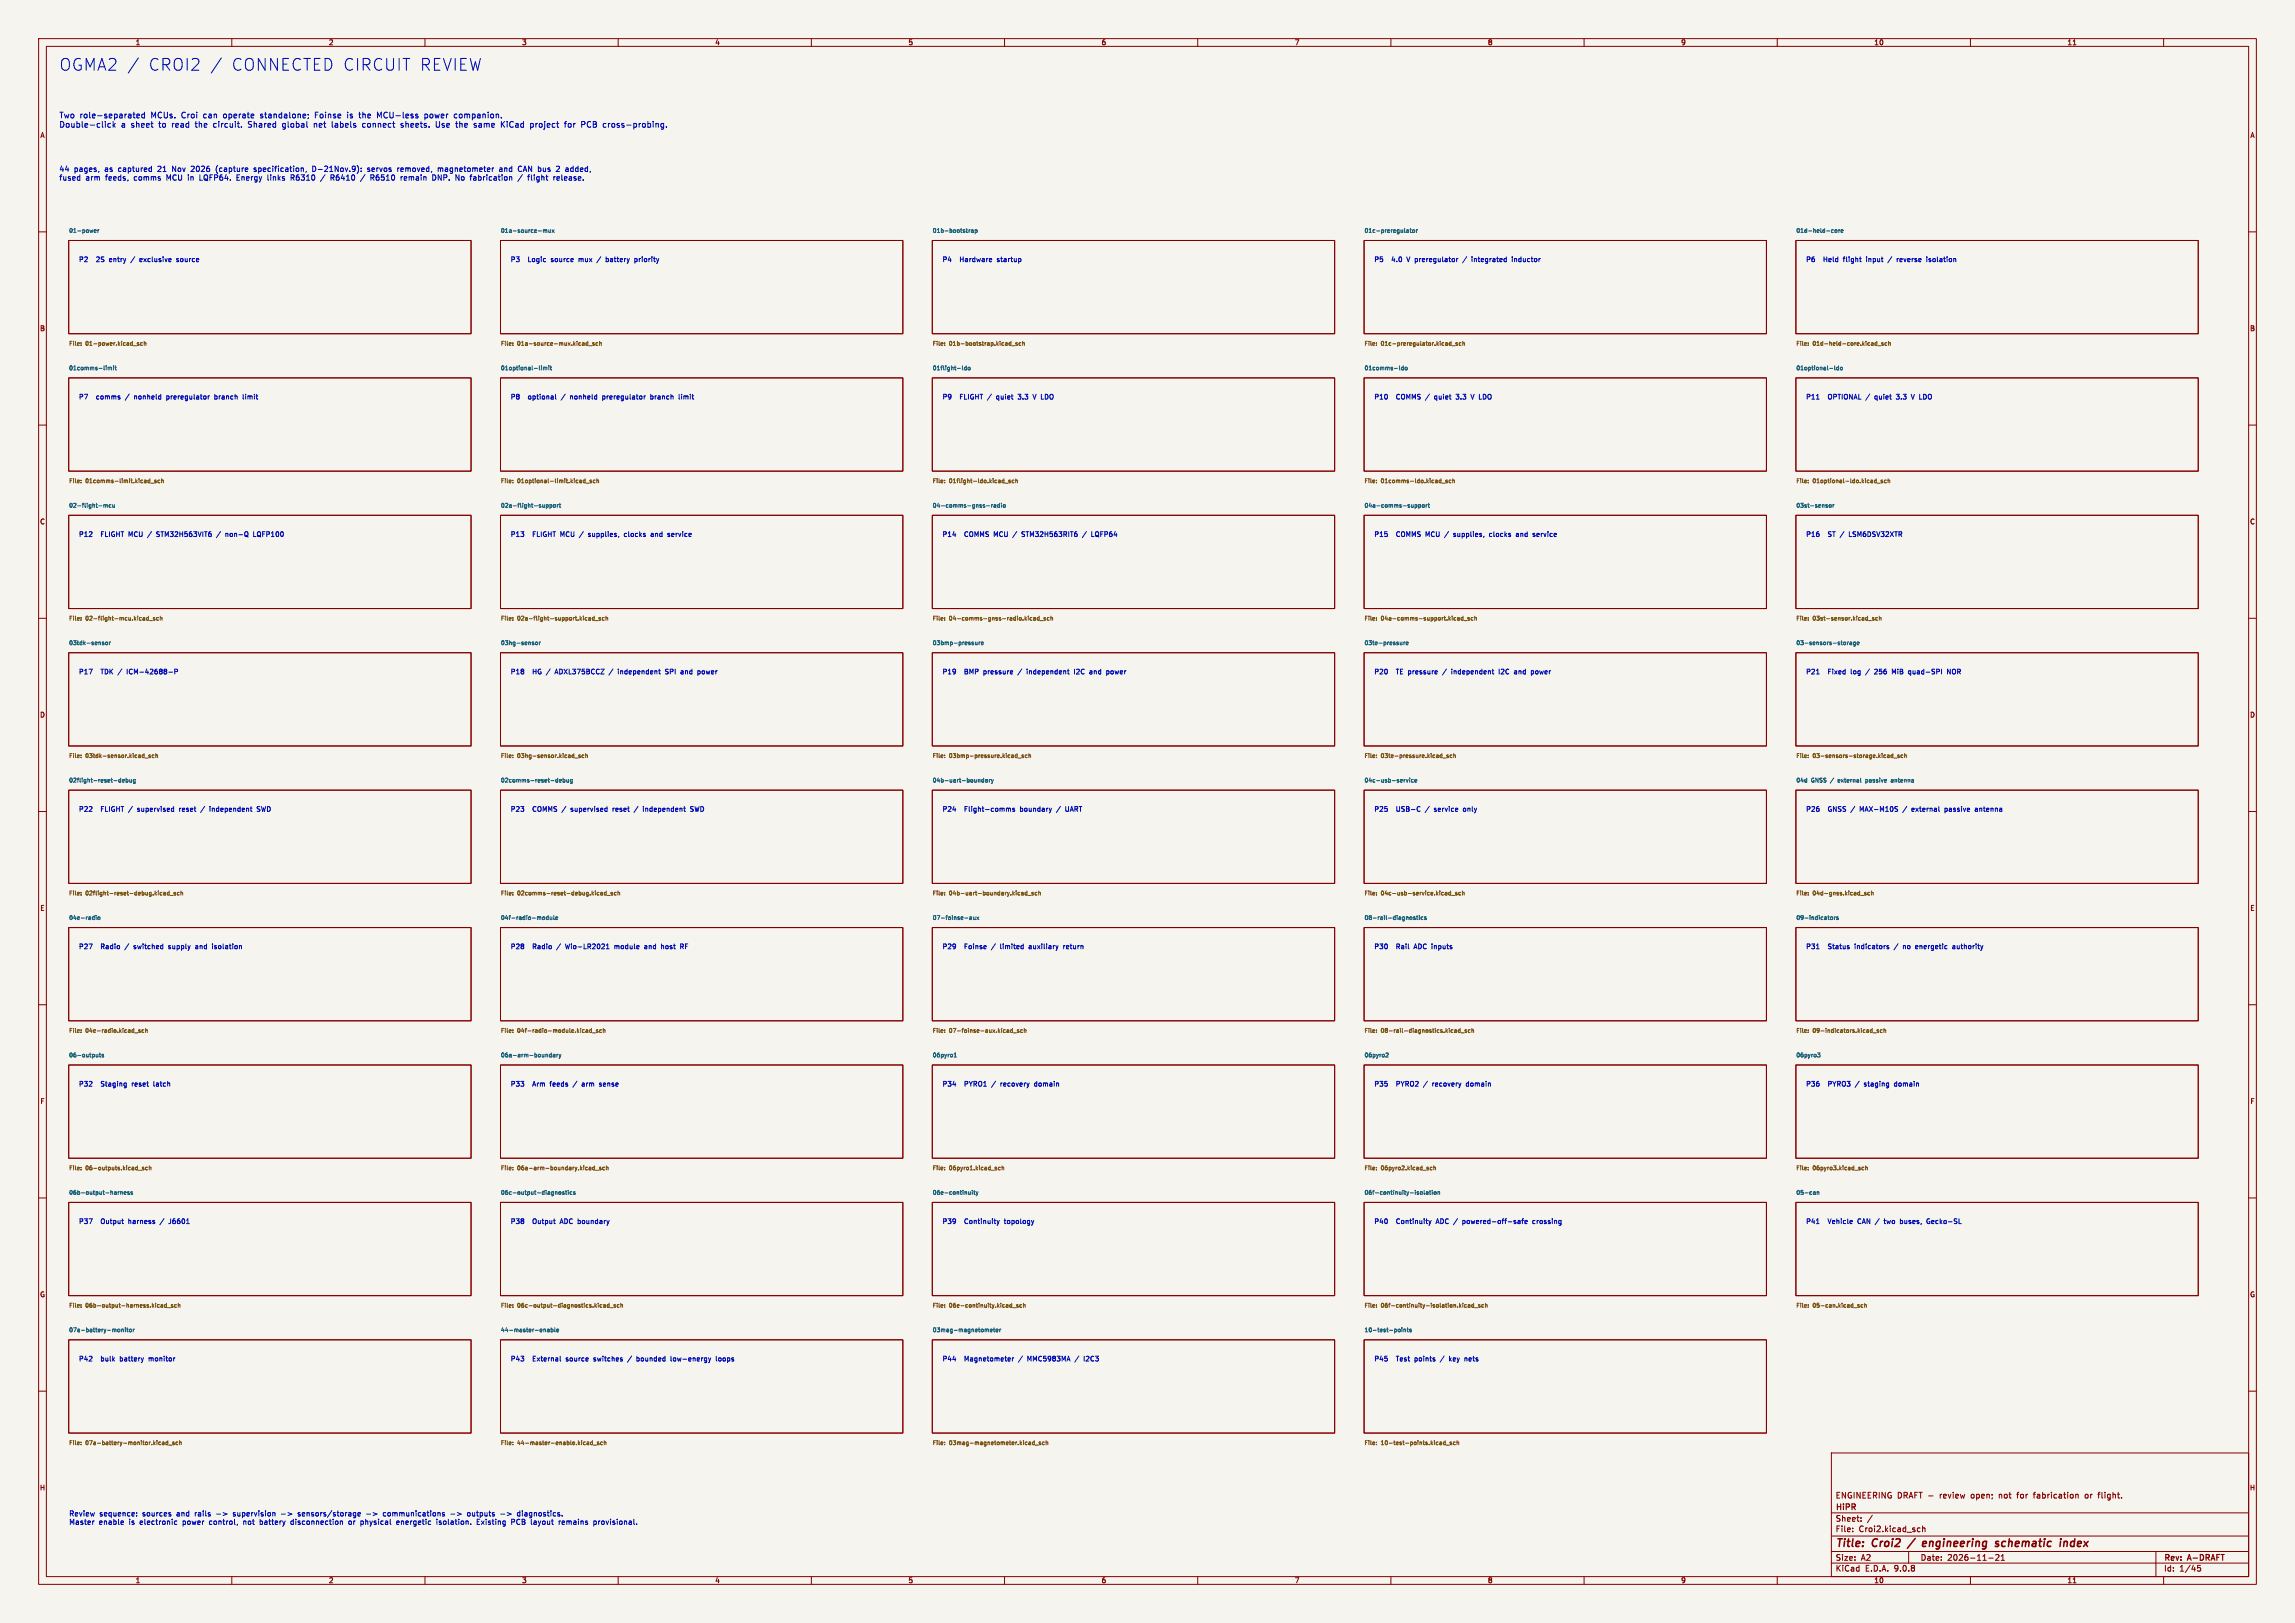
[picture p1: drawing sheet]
<svg xmlns="http://www.w3.org/2000/svg" width="594mm" height="420mm" viewBox="0 0 594 420" stroke-linecap="round" stroke-linejoin="round" font-family="sans-serif">
<defs><g id="words">
<g font-size="4.2" fill="#0000c2">
<text x="15.2" y="18.5">OGMA2 /</text>
<text x="38" y="18.5">CROI2 /</text>
<text x="59.2" y="18.5">CONNECTED CIRCUIT REVIEW</text>
</g>
<g font-size="2.8" fill="#840000">
<text x="475" y="400.9">Title:</text>
<text x="484.7" y="400.9">Croi2</text>
<text x="499.3" y="400.9">engineering</text>
<text x="519" y="400.9">schematic</text>
<text x="536.4" y="400.9">index</text>
</g>
<g font-size="2.1" fill="#0000c2">
<text x="15.2" y="30.9">Two role-separated</text>
<text x="15.2" y="33.3">Double-click</text>
<text x="31.3" y="33.3">a</text>
<text x="34" y="33.3">sheet</text>
<text x="39.1" y="30.9">MCUs.</text>
<text x="41.3" y="33.3">to</text>
<text x="44.8" y="33.3">read</text>
<text x="47.1" y="30.9">Croi</text>
<text x="51" y="33.3">the</text>
<text x="52.9" y="30.9">can</text>
<text x="55.8" y="33.3">circuit.</text>
<text x="58.2" y="30.9">operate</text>
<text x="65" y="33.3">Shared</text>
<text x="68" y="30.9">standalone;</text>
<text x="74" y="33.3">global</text>
<text x="82.3" y="30.9">Foinse</text>
<text x="82.3" y="33.3">net</text>
<text x="87.1" y="33.3">labels</text>
<text x="90.8" y="30.9">is</text>
<text x="94" y="30.9">the</text>
<text x="95.2" y="33.3">connect</text>
<text x="98.8" y="30.9">MCU-less</text>
<text x="105.3" y="33.3">sheets.</text>
<text x="111.3" y="30.9">power</text>
<text x="114.5" y="33.3">Use</text>
<text x="119.1" y="30.9">companion.</text>
<text x="119.9" y="33.3">the</text>
<text x="124.7" y="33.3">same</text>
<text x="131.8" y="33.3">KiCad</text>
<text x="139.6" y="33.3">project</text>
<text x="148.6" y="33.3">for</text>
<text x="153.1" y="33.3">PCB</text>
<text x="158.9" y="33.3">cross-probing.</text>
</g>
<g font-size="2.1" fill="#840000">
<text x="475" y="388">ENGINEERING DRAFT -</text>
<text x="502.2" y="388">review</text>
<text x="510.4" y="388">open;</text>
<text x="517.8" y="388">not</text>
<text x="522.7" y="388">for</text>
<text x="527.1" y="388">fabrication</text>
<text x="540.5" y="388">or</text>
<text x="544.1" y="388">flight.</text>
<text x="475" y="394">Sheet:</text>
<text x="475" y="391.2">HiPR</text>
<text x="475" y="396.7">File:</text>
<text x="481.1" y="396.7">Croi2.kicad_sch</text>
<text x="475" y="406.9">KiCad</text>
<text x="475" y="404.1">Size:</text>
<text x="481.7" y="404.1">A2</text>
<text x="482.7" y="406.9">E.D.A.</text>
<text x="490.3" y="406.9">9.0.8</text>
<text x="497" y="404.1">Date:</text>
<text x="504" y="404.1">2026-11-21</text>
<text x="560" y="404.3">Rev:</text>
<text x="560" y="406.9">Id:</text>
<text x="564.1" y="406.9">1/45</text>
<text x="566.4" y="404.3">A-DRAFT</text>
</g>
<g font-size="1.9" fill="#0000c2">
<text x="15.2" y="44.8">44</text>
<text x="15.2" y="47">fused</text>
<text x="19.2" y="44.8">pages,</text>
<text x="22.2" y="47">arm</text>
<text x="27.2" y="44.8">as</text>
<text x="27.4" y="47">feeds,</text>
<text x="30.8" y="44.8">captured</text>
<text x="34.9" y="47">comms</text>
<text x="41.2" y="44.8">21</text>
<text x="43.5" y="47">MCU in</text>
<text x="45.1" y="44.8">Nov</text>
<text x="50.2" y="44.8">2026</text>
<text x="52.4" y="47">LQFP64.</text>
<text x="56.7" y="44.8">(capture</text>
<text x="62.1" y="47">Energy</text>
<text x="66.8" y="44.8">specification,</text>
<text x="70.3" y="47">links</text>
<text x="76.5" y="47">R6310</text>
<text x="82.1" y="44.8">D-21Nov.9):</text>
<text x="87.2" y="47">R6410</text>
<text x="95.2" y="47">/</text>
<text x="96.5" y="44.8">servos</text>
<text x="97.9" y="47">R6510</text>
<text x="104.5" y="44.8">removed,</text>
<text x="105.9" y="47">remain</text>
<text x="114.2" y="47">DNP.</text>
<text x="115.1" y="44.8">magnetometer</text>
<text x="120.4" y="47">No</text>
<text x="124.4" y="47">fabrication</text>
<text x="131.2" y="44.8">and</text>
<text x="136.3" y="44.8">CAN bus</text>
<text x="137" y="47">/</text>
<text x="139.7" y="47">flight</text>
<text x="146.5" y="47">release.</text>
<text x="146.5" y="44.8">2</text>
<text x="149.1" y="44.8">added,</text>
<text x="17.8" y="392.7">Review</text>
<text x="17.8" y="394.9">Master</text>
<text x="25.6" y="394.9">enable</text>
<text x="25.7" y="392.7">sequence:</text>
<text x="33.5" y="394.9">is</text>
<text x="36.5" y="394.9">electronic</text>
<text x="37" y="392.7">sources</text>
<text x="46" y="392.7">and</text>
<text x="47.7" y="394.9">power</text>
<text x="50.9" y="392.7">rails</text>
<text x="54.8" y="394.9">control,</text>
<text x="56.6" y="392.7">-&gt;</text>
<text x="61.1" y="392.7">supervision</text>
<text x="63.8" y="394.9">not</text>
<text x="68.2" y="394.9">battery</text>
<text x="73.7" y="392.7">-&gt;</text>
<text x="76.4" y="394.9">disconnection</text>
<text x="78.3" y="392.7">sensors/storage</text>
<text x="91.6" y="394.9">or</text>
<text x="94.9" y="394.9">physical</text>
<text x="96.2" y="392.7">-&gt;</text>
<text x="100.7" y="392.7">communications</text>
<text x="104.4" y="394.9">energetic</text>
<text x="114.9" y="394.9">isolation.</text>
<text x="118.3" y="392.7">-&gt;</text>
<text x="122.9" y="392.7">outputs</text>
<text x="125.5" y="394.9">Existing</text>
<text x="131.6" y="392.7">-&gt;</text>
<text x="134.6" y="394.9">PCB</text>
<text x="136.2" y="392.7">diagnostics.</text>
<text x="139.9" y="394.9">layout</text>
<text x="147.3" y="394.9">remains</text>
<text x="156.5" y="394.9">provisional.</text>
</g>
<g font-size="1.8" fill="#840000">
<text x="35" y="11.9">1</text>
<text x="85" y="11.9">2</text>
<text x="135" y="11.9">3</text>
<text x="185" y="11.9">4</text>
<text x="235" y="11.9">5</text>
<text x="285" y="11.9">6</text>
<text x="335" y="11.9">7</text>
<text x="385" y="11.9">8</text>
<text x="435" y="11.9">9</text>
<text x="485" y="11.9">10</text>
<text x="535" y="11.9">11</text>
<text x="10.3" y="35.9">A</text>
<text x="582.3" y="35.9">A</text>
<text x="10.3" y="85.9">B</text>
<text x="582.3" y="85.9">B</text>
<text x="10.3" y="135.9">C</text>
<text x="582.3" y="135.9">C</text>
<text x="10.3" y="185.9">D</text>
<text x="582.3" y="185.9">D</text>
<text x="10.3" y="235.9">E</text>
<text x="582.3" y="235.9">E</text>
<text x="10.3" y="285.9">F</text>
<text x="582.3" y="285.9">F</text>
<text x="10.3" y="335.9">G</text>
<text x="582.3" y="335.9">G</text>
<text x="10.2" y="385.9">H</text>
<text x="582.2" y="385.9">H</text>
<text x="35" y="409.9">1</text>
<text x="85" y="409.9">2</text>
<text x="135" y="409.9">3</text>
<text x="185" y="409.9">4</text>
<text x="235" y="409.9">5</text>
<text x="285" y="409.9">6</text>
<text x="335" y="409.9">7</text>
<text x="385" y="409.9">8</text>
<text x="435" y="409.9">9</text>
<text x="485" y="409.9">10</text>
<text x="535" y="409.9">11</text>
</g>
<g font-size="1.7" fill="#0000c2">
<text x="20.3" y="68.1">P2</text>
<text x="25.1" y="68.1">2S</text>
<text x="28.6" y="68.1">entry</text>
<text x="34.4" y="68.1">/</text>
<text x="36.9" y="68.1">exclusive</text>
<text x="46.6" y="68.1">source</text>
<text x="132.1" y="68.1">P3</text>
<text x="136.8" y="68.1">Logic</text>
<text x="142.9" y="68.1">source</text>
<text x="150.3" y="68.1">mux</text>
<text x="157.7" y="68.1">battery</text>
<text x="165.4" y="68.1">priority</text>
<text x="243.8" y="68.1">P4</text>
<text x="248.6" y="68.1">Hardware</text>
<text x="258.4" y="68.1">startup</text>
<text x="355.6" y="68.1">P5</text>
<text x="360.4" y="68.1">4.0</text>
<text x="364.5" y="68.1">V preregulator</text>
<text x="381.8" y="68.1">integrated</text>
<text x="392.5" y="68.1">inductor</text>
<text x="467.4" y="68.1">P6</text>
<text x="472.1" y="68.1">Held</text>
<text x="477.4" y="68.1">flight</text>
<text x="483.5" y="68.1">input</text>
<text x="491.9" y="68.1">reverse</text>
<text x="499.8" y="68.1">isolation</text>
<text x="20.3" y="103.7">P7</text>
<text x="25.1" y="103.7">comms</text>
<text x="32.8" y="103.7">/</text>
<text x="35.3" y="103.7">nonheld</text>
<text x="43.8" y="103.7">preregulator</text>
<text x="56.4" y="103.7">branch</text>
<text x="64" y="103.7">limit</text>
<text x="132.1" y="103.7">P8</text>
<text x="136.8" y="103.7">optional</text>
<text x="145.6" y="103.7">/</text>
<text x="148.1" y="103.7">nonheld</text>
<text x="156.6" y="103.7">preregulator</text>
<text x="169.3" y="103.7">branch</text>
<text x="176.8" y="103.7">limit</text>
<text x="243.8" y="103.7">P9</text>
<text x="248.6" y="103.7">FLIGHT /</text>
<text x="258.4" y="103.7">quiet</text>
<text x="264.2" y="103.7">3.3</text>
<text x="268.4" y="103.7">V LDO</text>
<text x="355.6" y="103.7">P10</text>
<text x="361.6" y="103.7">COMMS /</text>
<text x="371.8" y="103.7">quiet</text>
<text x="377.6" y="103.7">3.3</text>
<text x="381.7" y="103.7">V LDO</text>
<text x="467.4" y="103.7">P11</text>
<text x="473.3" y="103.7">OPTIONAL /</text>
<text x="485.7" y="103.7">quiet</text>
<text x="491.6" y="103.7">3.3</text>
<text x="495.7" y="103.7">V LDO</text>
<text x="20.3" y="139.3">P12</text>
<text x="26.3" y="139.3">FLIGHT MCU /</text>
<text x="41.2" y="139.3">STM32H563VIT6</text>
<text x="59.5" y="139.3">non-Q</text>
<text x="66.9" y="139.3">LQFP100</text>
<text x="132.1" y="139.3">P13</text>
<text x="138" y="139.3">FLIGHT MCU /</text>
<text x="153" y="139.3">supplies,</text>
<text x="162.5" y="139.3">clocks</text>
<text x="169.6" y="139.3">and</text>
<text x="174.2" y="139.3">service</text>
<text x="243.8" y="139.3">P14</text>
<text x="249.8" y="139.3">COMMS MCU /</text>
<text x="265.2" y="139.3">STM32H563RIT6</text>
<text x="283.6" y="139.3">LQFP64</text>
<text x="355.6" y="139.3">P15</text>
<text x="361.6" y="139.3">COMMS MCU /</text>
<text x="376.9" y="139.3">supplies,</text>
<text x="386.4" y="139.3">clocks</text>
<text x="393.5" y="139.3">and</text>
<text x="398.1" y="139.3">service</text>
<text x="467.4" y="139.3">P16</text>
<text x="473.3" y="139.3">ST /</text>
<text x="479.1" y="139.3">LSM6DSV32XTR</text>
<text x="20.3" y="174.8">P17</text>
<text x="26.3" y="174.8">TDK /</text>
<text x="33.4" y="174.8">ICM-42688-P</text>
<text x="132.1" y="174.8">P18</text>
<text x="138" y="174.8">HG /</text>
<text x="144.2" y="174.8">ADXL375BCCZ</text>
<text x="160.9" y="174.8">independent</text>
<text x="173.4" y="174.8">SPI</text>
<text x="177.5" y="174.8">and</text>
<text x="182.1" y="174.8">power</text>
<text x="243.8" y="174.8">P19</text>
<text x="249.8" y="174.8">BMP</text>
<text x="254.9" y="174.8">pressure</text>
<text x="264" y="174.8">/</text>
<text x="266.5" y="174.8">independent</text>
<text x="279" y="174.8">I2C</text>
<text x="283.1" y="174.8">and</text>
<text x="287.7" y="174.8">power</text>
<text x="355.6" y="174.8">P20</text>
<text x="361.6" y="174.8">TE pressure</text>
<text x="373.9" y="174.8">/</text>
<text x="376.4" y="174.8">independent</text>
<text x="388.9" y="174.8">I2C</text>
<text x="393.1" y="174.8">and</text>
<text x="397.6" y="174.8">power</text>
<text x="467.4" y="174.8">P21</text>
<text x="473.3" y="174.8">Fixed</text>
<text x="479.4" y="174.8">log</text>
<text x="483.4" y="174.8">/</text>
<text x="485.9" y="174.8">256</text>
<text x="490.6" y="174.8">MiB</text>
<text x="495.1" y="174.8">quad-SPI</text>
<text x="505.3" y="174.8">NOR</text>
<text x="20.3" y="210.4">P22</text>
<text x="26.3" y="210.4">FLIGHT /</text>
<text x="36.1" y="210.4">supervised</text>
<text x="47.1" y="210.4">reset</text>
<text x="55.4" y="210.4">independent</text>
<text x="67.9" y="210.4">SWD</text>
<text x="132.1" y="210.4">P23</text>
<text x="138" y="210.4">COMMS /</text>
<text x="148.3" y="210.4">supervised</text>
<text x="159.3" y="210.4">reset</text>
<text x="167.6" y="210.4">independent</text>
<text x="180" y="210.4">SWD</text>
<text x="243.8" y="210.4">P24</text>
<text x="249.8" y="210.4">Flight-comms</text>
<text x="264.3" y="210.4">boundary</text>
<text x="274" y="210.4">/</text>
<text x="276.5" y="210.4">UART</text>
<text x="355.6" y="210.4">P25</text>
<text x="361.6" y="210.4">USB-C</text>
<text x="369.3" y="210.4">/</text>
<text x="371.7" y="210.4">service</text>
<text x="379.4" y="210.4">only</text>
<text x="467.4" y="210.4">P26</text>
<text x="473.3" y="210.4">GNSS /</text>
<text x="481.9" y="210.4">MAX-M10S</text>
<text x="495.7" y="210.4">external</text>
<text x="504.5" y="210.4">passive</text>
<text x="512.5" y="210.4">antenna</text>
<text x="20.3" y="245.9">P27</text>
<text x="26.3" y="245.9">Radio</text>
<text x="32.7" y="245.9">/</text>
<text x="35.1" y="245.9">switched</text>
<text x="44.3" y="245.9">supply</text>
<text x="51.5" y="245.9">and</text>
<text x="56.1" y="245.9">isolation</text>
<text x="132.1" y="245.9">P28</text>
<text x="138" y="245.9">Radio</text>
<text x="144.4" y="245.9">/</text>
<text x="146.9" y="245.9">Wio-LR2021</text>
<text x="159.8" y="245.9">module</text>
<text x="167.7" y="245.9">and</text>
<text x="172.3" y="245.9">host</text>
<text x="177.4" y="245.9">RF</text>
<text x="243.8" y="245.9">P29</text>
<text x="249.8" y="245.9">Foinse</text>
<text x="257" y="245.9">/</text>
<text x="259.4" y="245.9">limited</text>
<text x="267" y="245.9">auxiliary</text>
<text x="276.2" y="245.9">return</text>
<text x="355.6" y="245.9">P30</text>
<text x="361.6" y="245.9">Rail</text>
<text x="366.3" y="245.9">ADC inputs</text>
<text x="467.4" y="245.9">P31</text>
<text x="473.3" y="245.9">Status</text>
<text x="480.4" y="245.9">indicators</text>
<text x="490.8" y="245.9">/</text>
<text x="493.3" y="245.9">no</text>
<text x="496.7" y="245.9">energetic</text>
<text x="506.5" y="245.9">authority</text>
<text x="20.3" y="281.5">P32</text>
<text x="26.3" y="281.5">Staging</text>
<text x="34.5" y="281.5">reset</text>
<text x="40.3" y="281.5">latch</text>
<text x="132.1" y="281.5">P33</text>
<text x="138" y="281.5">Arm</text>
<text x="142.7" y="281.5">feeds</text>
<text x="148.9" y="281.5">/</text>
<text x="151.3" y="281.5">arm</text>
<text x="156.1" y="281.5">sense</text>
<text x="243.8" y="281.5">P34</text>
<text x="249.8" y="281.5">PYRO1</text>
<text x="257" y="281.5">/</text>
<text x="259.5" y="281.5">recovery</text>
<text x="268.4" y="281.5">domain</text>
<text x="355.6" y="281.5">P35</text>
<text x="361.6" y="281.5">PYRO2</text>
<text x="368.8" y="281.5">/</text>
<text x="371.3" y="281.5">recovery</text>
<text x="380.2" y="281.5">domain</text>
<text x="467.4" y="281.5">P36</text>
<text x="473.3" y="281.5">PYRO3</text>
<text x="480.5" y="281.5">/</text>
<text x="483" y="281.5">staging</text>
<text x="491" y="281.5">domain</text>
<text x="20.3" y="317.1">P37</text>
<text x="26.3" y="317.1">Output</text>
<text x="33.6" y="317.1">harness</text>
<text x="42" y="317.1">/</text>
<text x="44.5" y="317.1">J6601</text>
<text x="132.1" y="317.1">P38</text>
<text x="138" y="317.1">Output</text>
<text x="145.3" y="317.1">ADC boundary</text>
<text x="243.8" y="317.1">P39</text>
<text x="249.8" y="317.1">Continuity</text>
<text x="260.3" y="317.1">topology</text>
<text x="355.6" y="317.1">P40</text>
<text x="361.6" y="317.1">Continuity</text>
<text x="372.1" y="317.1">ADC /</text>
<text x="379.3" y="317.1">powered-off-safe</text>
<text x="397.6" y="317.1">crossing</text>
<text x="467.4" y="317.1">P41</text>
<text x="473.3" y="317.1">Vehicle</text>
<text x="481.1" y="317.1">CAN /</text>
<text x="488.4" y="317.1">two</text>
<text x="492.7" y="317.1">buses,</text>
<text x="499.8" y="317.1">Gecko-SL</text>
<text x="20.3" y="352.6">P42</text>
<text x="26.3" y="352.6">bulk</text>
<text x="31.4" y="352.6">battery</text>
<text x="39" y="352.6">monitor</text>
<text x="132.1" y="352.6">P43</text>
<text x="138" y="352.6">External</text>
<text x="146.8" y="352.6">source</text>
<text x="154.2" y="352.6">switches</text>
<text x="165.7" y="352.6">bounded</text>
<text x="174.7" y="352.6">low-energy</text>
<text x="186.7" y="352.6">loops</text>
<text x="243.8" y="352.6">P44</text>
<text x="249.8" y="352.6">Magnetometer</text>
<text x="264" y="352.6">/</text>
<text x="266.5" y="352.6">MMC5983MA</text>
<text x="281.5" y="352.6">I2C3</text>
<text x="355.6" y="352.6">P45</text>
<text x="361.6" y="352.6">Test</text>
<text x="366.5" y="352.6">points</text>
<text x="373.3" y="352.6">/</text>
<text x="375.8" y="352.6">key</text>
<text x="380" y="352.6">nets</text>
</g>
<g font-size="1.5" fill="#006464">
<text x="17.8" y="60.4">01-power</text>
<text x="129.5" y="60.4">01a-source-mux</text>
<text x="241.3" y="60.4">01b-bootstrap</text>
<text x="353.1" y="60.4">01c-preregulator</text>
<text x="464.8" y="60.4">01d-held-core</text>
<text x="17.8" y="96">01comms-limit</text>
<text x="129.5" y="96">01optional-limit</text>
<text x="241.3" y="96">01flight-ldo</text>
<text x="353.1" y="96">01comms-ldo</text>
<text x="464.8" y="96">01optional-ldo</text>
<text x="17.8" y="131.6">02-flight-mcu</text>
<text x="129.5" y="131.6">02a-flight-support</text>
<text x="241.3" y="131.6">04-comms-gnss-radio</text>
<text x="353.1" y="131.6">04a-comms-support</text>
<text x="464.8" y="131.6">03st-sensor</text>
<text x="17.8" y="167.1">03tdk-sensor</text>
<text x="129.5" y="167.1">03hg-sensor</text>
<text x="241.3" y="167.1">03bmp-pressure</text>
<text x="353.1" y="167.1">03te-pressure</text>
<text x="464.8" y="167.1">03-sensors-storage</text>
<text x="17.8" y="202.7">02flight-reset-debug</text>
<text x="129.5" y="202.7">02comms-reset-debug</text>
<text x="241.3" y="202.7">04b-uart-boundary</text>
<text x="353.1" y="202.7">04c-usb-service</text>
<text x="464.8" y="202.7">04d</text>
<text x="468.8" y="202.7">GNSS</text>
<text x="474" y="202.7">/</text>
<text x="476.2" y="202.7">external</text>
<text x="483.6" y="202.7">passive</text>
<text x="490.4" y="202.7">antenna</text>
<text x="17.8" y="238.2">04e-radio</text>
<text x="129.5" y="238.2">04f-radio-module</text>
<text x="241.3" y="238.2">07-foinse-aux</text>
<text x="353.1" y="238.2">08-rail-diagnostics</text>
<text x="464.8" y="238.2">09-indicators</text>
<text x="17.8" y="273.8">06-outputs</text>
<text x="129.5" y="273.8">06a-arm-boundary</text>
<text x="241.3" y="273.8">06pyro1</text>
<text x="353.1" y="273.8">06pyro2</text>
<text x="464.8" y="273.8">06pyro3</text>
<text x="17.8" y="309.4">06b-output-harness</text>
<text x="129.5" y="309.4">06c-output-diagnostics</text>
<text x="241.3" y="309.4">06e-continuity</text>
<text x="353.1" y="309.4">06f-continuity-isolation</text>
<text x="464.8" y="309.4">05-can</text>
<text x="17.8" y="344.9">07a-battery-monitor</text>
<text x="129.5" y="344.9">44-master-enable</text>
<text x="241.3" y="344.9">03mag-magnetometer</text>
<text x="353.1" y="344.9">10-test-points</text>
</g>
<g font-size="1.5" fill="#725600">
<text x="17.8" y="89.7">File:</text>
<text x="22.2" y="89.7">01-power.kicad_sch</text>
<text x="129.5" y="89.7">File:</text>
<text x="133.9" y="89.7">01a-source-mux.kicad_sch</text>
<text x="241.3" y="89.7">File:</text>
<text x="245.7" y="89.7">01b-bootstrap.kicad_sch</text>
<text x="353.1" y="89.7">File:</text>
<text x="357.5" y="89.7">01c-preregulator.kicad_sch</text>
<text x="464.8" y="89.7">File:</text>
<text x="469.2" y="89.7">01d-held-core.kicad_sch</text>
<text x="17.8" y="125.2">File:</text>
<text x="22.2" y="125.2">01comms-limit.kicad_sch</text>
<text x="129.5" y="125.2">File:</text>
<text x="133.9" y="125.2">01optional-limit.kicad_sch</text>
<text x="241.3" y="125.2">File:</text>
<text x="245.7" y="125.2">01flight-ldo.kicad_sch</text>
<text x="353.1" y="125.2">File:</text>
<text x="357.5" y="125.2">01comms-ldo.kicad_sch</text>
<text x="464.8" y="125.2">File:</text>
<text x="469.2" y="125.2">01optional-ldo.kicad_sch</text>
<text x="17.8" y="160.8">File:</text>
<text x="22.2" y="160.8">02-flight-mcu.kicad_sch</text>
<text x="129.5" y="160.8">File:</text>
<text x="133.9" y="160.8">02a-flight-support.kicad_sch</text>
<text x="241.3" y="160.8">File:</text>
<text x="245.7" y="160.8">04-comms-gnss-radio.kicad_sch</text>
<text x="353.1" y="160.8">File:</text>
<text x="357.5" y="160.8">04a-comms-support.kicad_sch</text>
<text x="464.8" y="160.8">File:</text>
<text x="469.2" y="160.8">03st-sensor.kicad_sch</text>
<text x="17.8" y="196.3">File:</text>
<text x="22.2" y="196.3">03tdk-sensor.kicad_sch</text>
<text x="129.5" y="196.3">File:</text>
<text x="133.9" y="196.3">03hg-sensor.kicad_sch</text>
<text x="241.3" y="196.3">File:</text>
<text x="245.7" y="196.3">03bmp-pressure.kicad_sch</text>
<text x="353.1" y="196.3">File:</text>
<text x="357.5" y="196.3">03te-pressure.kicad_sch</text>
<text x="464.8" y="196.3">File:</text>
<text x="469.2" y="196.3">03-sensors-storage.kicad_sch</text>
<text x="17.8" y="231.9">File:</text>
<text x="22.2" y="231.9">02flight-reset-debug.kicad_sch</text>
<text x="129.5" y="231.9">File:</text>
<text x="133.9" y="231.9">02comms-reset-debug.kicad_sch</text>
<text x="241.3" y="231.9">File:</text>
<text x="245.7" y="231.9">04b-uart-boundary.kicad_sch</text>
<text x="353.1" y="231.9">File:</text>
<text x="357.5" y="231.9">04c-usb-service.kicad_sch</text>
<text x="464.8" y="231.9">File:</text>
<text x="469.2" y="231.9">04d-gnss.kicad_sch</text>
<text x="17.8" y="267.5">File:</text>
<text x="22.2" y="267.5">04e-radio.kicad_sch</text>
<text x="129.5" y="267.5">File:</text>
<text x="133.9" y="267.5">04f-radio-module.kicad_sch</text>
<text x="241.3" y="267.5">File:</text>
<text x="245.7" y="267.5">07-foinse-aux.kicad_sch</text>
<text x="353.1" y="267.5">File:</text>
<text x="357.5" y="267.5">08-rail-diagnostics.kicad_sch</text>
<text x="464.8" y="267.5">File:</text>
<text x="469.2" y="267.5">09-indicators.kicad_sch</text>
<text x="17.8" y="303">File:</text>
<text x="22.2" y="303">06-outputs.kicad_sch</text>
<text x="129.5" y="303">File:</text>
<text x="133.9" y="303">06a-arm-boundary.kicad_sch</text>
<text x="241.3" y="303">File:</text>
<text x="245.7" y="303">06pyro1.kicad_sch</text>
<text x="353.1" y="303">File:</text>
<text x="357.5" y="303">06pyro2.kicad_sch</text>
<text x="464.8" y="303">File:</text>
<text x="469.2" y="303">06pyro3.kicad_sch</text>
<text x="17.8" y="338.6">File:</text>
<text x="22.2" y="338.6">06b-output-harness.kicad_sch</text>
<text x="129.5" y="338.6">File:</text>
<text x="133.9" y="338.6">06c-output-diagnostics.kicad_sch</text>
<text x="241.3" y="338.6">File:</text>
<text x="245.7" y="338.6">06e-continuity.kicad_sch</text>
<text x="353.1" y="338.6">File:</text>
<text x="357.5" y="338.6">06f-continuity-isolation.kicad_sch</text>
<text x="464.8" y="338.6">File:</text>
<text x="469.2" y="338.6">05-can.kicad_sch</text>
<text x="17.8" y="374.1">File:</text>
<text x="22.2" y="374.1">07a-battery-monitor.kicad_sch</text>
<text x="129.5" y="374.1">File:</text>
<text x="133.9" y="374.1">44-master-enable.kicad_sch</text>
<text x="241.3" y="374.1">File:</text>
<text x="245.7" y="374.1">03mag-magnetometer.kicad_sch</text>
<text x="353.1" y="374.1">File:</text>
<text x="357.5" y="374.1">10-test-points.kicad_sch</text>
</g>
</g></defs>
<path d="M0 0h594v420h-594z" fill="#f5f4ef" stroke="#f5f4ef" stroke-width=".26"/>
<g fill="none" stroke="#840000" stroke-width=".26">
<path d="M10 10h574v400h-574zM12 12h570v396h-570zM60 10v2M110 10v2M160 10v2M210 10v2M260 10v2M310 10v2M360 10v2M410 10v2M460 10v2M510 10v2"/>
<path d="M536.6 11.6h.7M560 10v2M10 60h2M17.8 62.2h104.1v24.2h-104.1zM129.5 62.2h104.2v24.2h-104.2zM241.3 62.2h104.1v24.2h-104.1zM353.1 62.2h104.1v24.2h-104.1zM464.8 62.2h104.2v24.2h-104.2zM582 60h2M17.8 97.8h104.1v24.1h-104.1zM129.5 97.8h104.2v24.1h-104.2zM241.3 97.8h104.1v24.1h-104.1z"/>
<path d="M353.1 97.8h104.1v24.1h-104.1zM464.8 97.8h104.2v24.1h-104.2zM10 110h2M582 110h2M17.8 133.4h104.1v24.1h-104.1zM129.5 133.4h104.2v24.1h-104.2zM241.3 133.4h104.1v24.1h-104.1zM353.1 133.4h104.1v24.1h-104.1zM464.8 133.4h104.2v24.1h-104.2zM10 160h2M17.8 168.9h104.1v24.1h-104.1zM129.5 168.9h104.2v24.1h-104.2z"/>
<path d="M241.3 168.9h104.1v24.1h-104.1zM353.1 168.9h104.1v24.1h-104.1zM464.8 168.9h104.2v24.1h-104.2zM582 160h2M10 210h2M17.8 204.5h104.1v24.1h-104.1zM129.5 204.5h104.2v24.1h-104.2zM241.3 204.5h104.1v24.1h-104.1zM353.1 204.5h104.1v24.1h-104.1zM464.8 204.5h104.2v24.1h-104.2zM582 210h2M17.8 240h104.1v24.2h-104.1z"/>
<path d="M129.5 240h104.2v24.2h-104.2zM241.3 240h104.1v24.2h-104.1zM353.1 240h104.1v24.2h-104.1zM464.8 240h104.2v24.2h-104.2zM10 260h2M17.8 275.6h104.1v24.1h-104.1zM129.5 275.6h104.2v24.1h-104.2zM241.3 275.6h104.1v24.1h-104.1zM353.1 275.6h104.1v24.1h-104.1zM464.8 275.6h104.2v24.1h-104.2zM582 260h2M10 310h2"/>
<path d="M17.8 311.2h104.1v24.1h-104.1zM129.5 311.2h104.2v24.1h-104.2zM241.3 311.2h104.1v24.1h-104.1zM353.1 311.2h104.1v24.1h-104.1zM464.8 311.2h104.2v24.1h-104.2zM582 310h2M17.8 346.7h104.1v24.1h-104.1zM129.5 346.7h104.2v24.1h-104.2zM241.3 346.7h104.1v24.1h-104.1zM353.1 346.7h104.1v24.1h-104.1zM10 360h2M474 376h108v32h-108z"/>
<path d="M582 360h2M474 397.5h108M474 391.5h108M479.5 396.2v.2M479.5 395.4v.2M481.7 393.5v.2M481.7 392.7v.2M484.6 392.1l-1.3 1.9M496.5 395.4h.5M497 396.3l-.5 .1M497.6 395.5l.6-.1v1M497.6 394.9v1.5"/>
<path d="M526.2 386.7h.6M537.3 386.7h.5l.1 1M540 386.7l-.3 .3v.4l.3 .3M543 386.7h.5M543.5 386.2l-.3 .2v1.3M60 408v2M110 408v2M160 408v2M210 408v2M260 408v2M310 408v2M360 408v2"/>
<path d="M410 408v2M460 408v2M474 404.5h108M474 401.5h108M494 401.5v3M510 408v2M514.7 403.2h1.2M516.5 402.4l.6-.1 .3 .4-.9 1.1h.9M518 403.8h.8M518 402.7l.4-.4v1.5M536.6 409.6h.7M558 401.5v6.5"/>
<path d="M560 408v2M569.5 405.1h-.7l-.1 .7 .8-.1v.7l-.2 .2-.6-.2"/>
</g>
<path d="M495.7 398.1l-2 2.6M498.6 399h-.8l-.2 .9 .2 .3 .6-.1M498.6 399.3l-1 .2M517.3 399a.49 .49 0 0 0-.8 .2l.1 .2 .6 .2 .1 .3-.3 .3-.6-.1M518.3 399.1l-.2 .7 .1 .3M534.3 399.1l.3-.2 .4 .1v1.2M534.3 398.9l-.2 1.3" fill="none" stroke="#840000" stroke-width=".4"/>
<g fill="none" stroke="#006464" stroke-width=".26">
<path d="M24.4 59.6l.1-.1 .4 .1-.5 .2M25.3 59.5v.7M25.6 59.5l-.3 .2M140.6 59.6l.3-.1 .2 .1M140.6 59.5v.7M141.1 59.6l.4-.1v.7M141.1 59.6v.6M142 59.5l.1 .6h.4M142.5 59.5v.7M142.9 59.5l.5 .7M143.4 59.5l-.5 .7M250.8 59.5v.7"/>
<path d="M251.1 59.5l-.3 .2M251.5 59.5h.4v.7M251.9 59.7l-.5 .2 .2 .3 .3-.1M252.4 59.5h.3l.2 .2-.1 .4h-.4M252.4 59.5v1M364.2 59.5l.4 .1v.6M364.6 59.7l-.4 .1M364.9 59.5h.4M365.1 59.1v.9l.2 .2M365.7 59.6h.4v.5h-.4zM366.6 59.5v.7M366.9 59.5l-.3 .2"/>
<path d="M474.2 59.5h.3M475 59.6h.4v.5h-.4zM475.9 59.5v.7M476.2 59.5l-.3 .2M476.5 59.8l.5-.1v-.2l-.5 .1 .1 .5h.4M24.4 60l.4 .1M364.6 60.1l-.4 .1M474.5 60.1l-.3 .1M28 95v.7M28 95.1l.3-.1 .1 .2M28.4 95.2l.4-.1 .1 .6M28.4 95.2v.5"/>
<path d="M29.4 94.7v.1M29.4 95v.7M29.7 95h.4M29.9 94.7v.9l.2 .1M140.1 94.7v.1M140.1 95v.7M140.6 95v.7M140.7 95.1l.4 .1M140.7 95.1h-.1M141.1 95.2l.4-.1v.6M141.1 95.2v.5M142 94.7v.1"/>
<path d="M142 95v.7M142.4 95h.4M142.5 94.7v.9l.3 .1M249.1 94.7l.2 1M250.1 94.7v1h-.4v-.6h.4M250.6 95.1h.5l-.1 .6-.4-.1zM362.3 95.7h.1M363.2 94.7v1h-.4v-.6h.4M363.7 95.1h.5l-.1 .6-.4-.1zM474.9 94.7l.1 1M475.9 94.7v1h-.4l-.1-.6h.5M476.4 95.1h.4v.6l-.4-.1z"/>
<path d="M26.9 130.6v.7M26.9 130.7l.3-.1 .1 .1M27.3 130.7l.4-.1 .1 .7M27.3 130.7v.6M28.7 130.6h-.3l-.2 .2 .1 .4h.4M29.2 130.6v.6h.4M29.6 130.6v.7M141.4 130.6h.3l.2 .2-.1 .4h-.4M142.3 130.6h.3l.2 .2-.1 .4h-.4M142.3 130.6v1M143.3 130.6l.5 .2-.2 .5-.4-.2zM144.2 130.6v.7"/>
<path d="M144.5 130.6l-.3 .2M144.7 130.6h.4M144.9 130.2v.9l.2 .2M255.4 130.9h.8M256.7 130.6v.7M257 130.6l-.3 .2M257.3 130.6h.4l.1 .7M257.8 130.8l-.5 .2 .1 .3 .4-.1M258.7 130.6h-.3l-.2 .2 .1 .4h.4M258.7 130.2v1.1M259.2 130.2v.1M259.2 130.6v.7"/>
<path d="M259.7 130.7h.5l-.1 .5h-.4zM366.4 130.6l.4 .2-.1 .4-.3 .1M367.2 130.6h.3l.2 .2-.1 .4h-.4M367.2 130.6v1M368.2 130.7h.4v.5h-.4zM369.1 130.6v.7M369.4 130.6l-.3 .2M369.6 130.6h.4M369.8 130.2v.9l.2 .2M472.9 130.9l.1 .2-.1 .2M472.9 130.6h.1M473.5 130.7h.4v.5h-.4z"/>
<path d="M474.4 130.6v.7M474.7 130.6l-.3 .2M26.6 166.5l.3 .2-.3 .1M26.6 166.1l.3 .1M27.4 166.2l.5 .1-.2 .5-.4-.2zM28.3 166.1v.7M28.6 166.1l-.3 .2M138.1 166.5v.3M138.7 166.2l.4 .1-.2 .5-.3-.2zM139.6 166.1v.7M139.9 166.1l-.3 .2M252.5 166.1v.7l.4-.1"/>
<path d="M252.9 166.1v.7M253.4 166.1v.7M253.7 166.1l-.3 .2M254 166.5l.5-.1v-.2l-.5 .1 .1 .5h.4M362.9 166.7l-.4 .1M362.9 166.1v.7M363.4 166.1v.7M363.7 166.1l-.3 .2M364 166.5l.5-.1-.1-.2-.4 .1v.5h.4M478.2 166.1v.7M478.5 166.1l-.3 .2M478.8 166.2h.4l.1 .6"/>
<path d="M479.3 166.4l-.5 .2 .1 .2h.4M480.2 166.8l-.4-.1v-.5h.4v.8l-.4 .1M480.7 166.5l.5-.1-.1-.2-.4 .1v.5h.4M31.1 201.7l.1 .1M31.2 201.4v1M31.2 202.4h-.1M31.7 202.1l.5-.1-.1-.2-.4 .1v.5h.4M32.6 201.8l.3-.1 .2 .2-.1 .5h-.4M32.6 201.4v1M33.6 201.7v.7l.4-.1M34 201.7v.7M34.5 202.3l.1 .1"/>
<path d="M34.6 202.4h.4M35 201.8h-.5v.5M35 201.7v.9l-.5 .1M144.8 202.1l.5-.1-.1-.2-.4 .1v.5h.4M145.7 202.4h.4M145.7 201.8h.5v.5M145.7 201.4v1M146.2 202.3l-.1 .1M146.7 201.7v.7l.4-.1M147.1 201.7v.7M147.6 202.3l.1 .1M147.7 202.4h.4"/>
<path d="M148.1 201.8h-.5v.5M148.1 201.7v.9l-.5 .1M254.6 201.8l-.3-.1-.2 .2 .1 .5h.4M254.6 201.4v1M255.1 201.8h.4l.1 .6M255.6 202l-.5 .2 .1 .2h.4M256.1 201.7v.7M256.4 201.7l-.3 .2M256.6 201.7l.3 .7M256.9 202.4l-.3 .4M257.1 201.7l-.2 .7M364 201.7l.2 .7 .3-.7"/>
<path d="M364.9 201.5h.1M364.9 201.7v.7M364.9 201.4v.1M365.8 201.8l-.3-.1-.2 .2 .1 .5h.4M366.2 202.1l.5-.1v-.2l-.5 .1 .1 .5h.4M482.9 202.4h.3M482.9 201.7v1.1M483.2 201.7l-.3 .1M489.5 201.8l.5 .1M490 202l-.5 .2 .1 .2h.4M24.9 236.9v.1M24.9 237.3v.7"/>
<path d="M25.4 237.3l.5 .2-.2 .5-.4-.2zM141.9 237.3h-.3l-.2 .2 .1 .4h.4M141.9 236.9v1.1M142.4 237.3v.6h.4M142.8 237.3v.7M143.3 236.9l.2 1.1M143.8 237.6l.5-.1v-.2l-.5 .1 .1 .5h.4M251 237.3h.4l.1 .7M251.5 237.5l-.5 .2 .1 .3 .4-.1M252 237.3v.6h.4M252.4 237.3v.7M252.8 237.3l.6 .7"/>
<path d="M253.4 237.3l-.6 .7M365.4 237.3v.6M366.3 237.3h-.3l-.1 .2 .4 .3M366.3 237.8l-.4 .1M366.3 237.8h.1M366.6 237.3h.4M366.8 236.9v.9l.2 .2M367.4 236.9v.1M367.4 237.3v.7M368.3 237.3h-.3l-.2 .2 .1 .4h.4M369.1 237.3h-.2l-.2 .2 .5 .3M369.2 237.8l-.5 .1"/>
<path d="M369.2 237.8h.1M473.9 237.3l.4 .2-.2 .5-.3-.2zM473.9 237.3l-.1 .1M474.8 237.3v.7M475.1 237.3l-.3 .2M475.8 237.3h-.3l-.1 .2 .4 .3M475.8 237.8l-.4 .1M475.8 237.8h.1M25.3 273.5h-.3M25.3 272.8v.7M25.3 273.4v.1M25.7 272.8h.4"/>
<path d="M25.8 272.5v.9l.3 .1M26.4 273l.4 .3-.1 .2h-.3M26.4 273h.1M26.8 272.9l-.4 .1M142.7 272.9l-.3-.1-.2 .2 .1 .5h.4M142.7 272.5v1M143.2 272.9h.4v.6M143.6 273.1l-.5 .2 .2 .2h.3M144.1 272.8v.7M144.4 272.8l-.3 .2M144.7 272.8l.2 .7M144.9 273.5l-.2 .4"/>
<path d="M145.2 272.8l-.3 .7M247 273.5h.6M247 272.8l.3-.3v1M358.8 272.5h.3l.2 .3-.6 .7h.6M470.4 272.5h.7l-.4 .4 .3 .1v.4M470.5 273.5h.5M471 273.4v.1M31.2 308.4v.7M31.2 308.5l.4-.1 .1 .7M32.1 308.7l.5-.1v-.2l-.5 .1 .1 .5h.4M33.4 308.4h-.2l-.2 .2 .5 .3M33.5 308.9h.1"/>
<path d="M33.5 308.9l-.5 .1M34.3 308.4h-.3l-.1 .2 .4 .3M34.3 308.9l-.4 .1M34.3 308.9h.1M144.7 308.5l.3-.1 .2 .2-.1 .4h-.4M146 308.4h-.3l-.1 .2 .4 .3M146 308.9l-.4 .1M146 308.9h.1M146.3 308.4h.4M146.5 308v.9l.2 .2M147.1 308v.1M147.1 308.4v.7"/>
<path d="M148 308.4h-.3l-.2 .2 .1 .4h.4M148.8 308.4h-.2l-.2 .2 .5 .3M148.9 308.9l-.5 .1M148.9 308.9h.1M251.2 309l-.3 .1M251.2 308.4v.7M251.7 308v.1M251.7 308.4v.7M252 308.4h.4M252.2 308v.9l.2 .2M252.7 308.4l.2 .7M252.9 309.1l-.2 .3"/>
<path d="M253.2 308.4l-.3 .7M368 308.4l.2 .2-.2 .5M368.6 308l.2 1.1M369.2 308.4h.4v.7M369.6 308.6l-.5 .2 .2 .3 .3-.1M370 308.4h.4M370.1 308v.9l.3 .2M370.7 308v.1M370.7 308.4v.7M371.2 308.5h.5l-.1 .5h-.4zM372.2 308.5l.4-.1v.7M372.2 308.4v.7"/>
<path d="M469.7 308.4l.1 .7M469.8 309l-.3 .1M469.8 308.6l-.3 .1M470.3 308.5l.4-.1 .1 .7M470.3 308.4v.7M31.5 343.9v.7M31.5 344h.1M31.5 344h.4v.6M32.4 343.6v.1M32.4 343.9v.7M32.8 343.9h.4M32.9 343.6v.9l.3 .1"/>
<path d="M33.6 344l.4 .1-.2 .5-.3-.2zM34.5 343.9v.7M34.8 343.9l-.3 .2M141.7 344l.4 .1v.5h-.3l-.1-.3 .4-.1M142.6 343.6v1h.4l.1-.6h-.5M143.6 343.6l.1 1M144.1 344.3l.5-.1-.1-.2-.4 .1v.5h.4M256.3 344.3l.5-.1v-.2l-.5 .1 .1 .5h.4M257.1 343.9h.4M257.3 343.6v.9l.2 .1M257.8 344.3l.5-.1v-.2l-.5 .1 .1 .5h.4M258.8 343.9v.7"/>
<path d="M259.1 343.9l-.3 .2M362.4 344v.5M362.9 343.6v.1M362.9 343.9v.7M363.4 343.9v.7M363.4 344h.4v.6M363.4 344h.1M364.2 343.9h.4M364.3 343.6v.9l.3 .1M365.3 344l-.4 .1 .4 .2v.3h-.4"/>
</g>
<g fill="none" stroke="#725600" stroke-width=".26">
<path d="M21 88.7v.1M21 89.3v.1M35.6 89l.4 .2-.5 .1M35.6 88.7h.3M36.9 88.7h-.3l-.2 .2 .1 .4h.4M37.3 88.8l.4-.1 .1 .7M37.3 88.3v1.1M132.7 89.3v.1M132.7 88.7v.1M132.7 89.4h.1M151.7 88.7h.4M152.1 88.3v1h-.4"/>
<path d="M152.4 89.5h.8M153.8 88.7l-.4 .1 .4 .3v.2h-.4M154.7 88.7h-.3l-.2 .2 .1 .4h.4M155.2 88.3v1.1M155.2 88.8l.4-.1v.7M244.5 89.4h.1M244.5 88.7v.1M244.6 89.3l-.1 .1M261.9 89.5h.8M263.3 88.7l-.4 .1 .4 .3v.2h-.4M264.3 88.7h-.3l-.2 .2 .1 .4h.4M264.7 88.8l.4-.1 .1 .7"/>
<path d="M264.7 88.3v1.1M356.3 88.7v.1M356.3 89.3v.1M375.5 88.7h.1M375.6 88.3l-.1 1.1M375.8 89.5h.8M377.2 88.7l-.4 .1 .4 .3v.2h-.4M378.2 88.7h-.3l-.2 .2 .1 .4h.4M378.6 88.8l.4-.1 .1 .7M378.6 88.3v1.1M468 89.3v.1M468 88.7v.1"/>
<path d="M485.5 88.7h.3M485.8 88.3v1l-.3 .1M486 89.5h.8M487.4 88.7l-.4 .1 .4 .3v.2h-.4M488.4 88.7h-.3l-.2 .2 .1 .4h.4M488.8 88.8l.4-.1 .1 .7M488.8 88.3v1.1M21 124.3v.1M21 124.8v.1M39 125h.8M40.4 124.3l-.4 .1 .4 .2v.3h-.4M41.4 124.3l-.3-.1-.2 .2 .1 .5h.4"/>
<path d="M41.8 124.3h.4l.1 .6M41.8 123.9v1M132.7 124.3v.1M132.7 124.4h.1M132.7 124.8v.1M151 124.9h.4M151 124.3h.4M151.4 123.9v1M151.7 125h.8M153.1 124.3l-.4 .1 .4 .2v.3h-.4M154 124.3l-.3-.1-.2 .2 .1 .5h.4M154.5 124.3h.4v.6"/>
<path d="M154.5 123.9v1M244.5 124.4h.1M244.5 124.8v.1M244.6 124.3l-.1 .1M260.1 125h.8M261.5 124.3l-.4 .1 .4 .2v.3h-.4M262.5 124.3l-.3-.1-.2 .2 .1 .5h.4M262.9 124.3h.4l.1 .6M262.9 123.9v1M356.3 124.3v.1M356.3 124.8v.1M373.2 125h.8"/>
<path d="M374.6 124.3l-.4 .1 .4 .2v.3h-.4M375.6 124.3l-.3-.1-.2 .2 .1 .5h.4M376 124.3h.4l.1 .6M376 123.9v1M468 124.3v.1M468 124.8v.1M485.9 125h.8M487.3 124.3l-.4 .1 .4 .2v.3h-.4M488.2 124.3l-.3-.1-.2 .2 .1 .5h.4M488.7 124.3h.4v.6M488.7 123.9v1M21 159.8v.1"/>
<path d="M38.4 159.4v1.1l-.5-.2M38.4 159.8h-.3l-.2 .2M40.1 159.8l-.4 .1 .4 .3v.2h-.4M41 159.8h-.3l-.2 .2 .1 .4h.4M41.5 159.9l.4-.1v.7M41.5 159.4v1.1M132.7 159.8v.1M152.5 159.8l.3 .1v.5l-.3 .1M153.8 159.4v1h-.4l-.1-.5 .5-.1M155.4 159.8l-.4 .1 .4 .3v.2h-.4M156.4 159.8h-.3l-.2 .2 .1 .4h.4M156.8 159.9l.4-.1 .1 .7"/>
<path d="M156.8 159.4v1.1M244.5 159.8v.1M267.6 159.8l.4 .1v.5l-.3 .1-.1-.4 .4-.1M269 159.4v1h-.4l-.1-.5 .5-.1M270.6 159.8l-.4 .1 .4 .3v.2h-.4M271.6 159.8h-.3l-.2 .2 .1 .4h.4M272 159.9l.4-.1 .1 .7M272 159.4v1.1M356.3 159.8v.1M378.7 159.4v1h-.4l-.1-.5 .5-.1M380.3 159.8l-.4 .1 .4 .3v.2h-.4M381.3 159.8h-.3l-.2 .2 .1 .4h.4"/>
<path d="M381.7 159.9l.4-.1 .1 .7M381.7 159.4v1.1M468 159.8v.1M485 159.8l-.4 .1 .4 .3v.2h-.4M486 159.8h-.3l-.2 .2 .1 .4h.4M486.4 159.9l.4-.1 .1 .7M486.4 159.4v1.1M21 160.4v.1M38.7 160.6h.8M132.7 160.4v.1M132.7 160.5h.1M152.8 160l-.3 .1"/>
<path d="M154 160.6h.8M244.5 160.5h.1M244.6 160.4l-.1 .1M269.2 160.6h.8M356.3 160.4v.1M378.9 160.6h.8M468 160.4v.1M483.6 160.6h.8M21 195.4v.1M21 196v.1M37.5 196.2h.8M38.9 195.4l-.4 .1 .4 .3v.2h-.4"/>
<path d="M39.9 195.4h-.3l-.2 .2 .1 .4h.4M40.3 195.5l.4-.1 .1 .7M40.3 195v1.1M132.7 195.5h.1M132.7 196v.1M148.8 196.2h.8M150.2 195.4l-.4 .1 .4 .3v.2h-.4M151.1 195.4h-.3l-.2 .2 .1 .4h.4M151.6 195.5l.4-.1v.7M151.6 195v1.1M244.5 195.5h.1M244.5 196v.1"/>
<path d="M244.6 195.5h-.1M263.5 196.2h.8M264.9 195.4l-.4 .1 .4 .3v.2h-.4M265.9 195.4h-.3l-.2 .2 .1 .4h.4M266.3 195.5l.4-.1 .1 .7M266.3 195v1.1M356.3 195.4v.1M356.3 196v.1M373.5 196.2h.8M374.9 195.4l-.4 .1 .4 .3v.2h-.4M375.8 195.4h-.3l-.2 .2 .1 .4h.4M376.3 195.5l.4-.1v.7"/>
<path d="M376.3 195v1.1M468 195.4v.1M468 196v.1M489.9 195.4h-.3l-.2 .2 .1 .4h.4M489.9 195v1.1M490.2 196.2h.8M491.6 195.4l-.4 .1 .4 .3v.2h-.4M492.5 195.4h-.3l-.2 .2 .1 .4h.4M493 195.5l.4-.1v.7M493 195v1.1M21 231v.1M21 231.5v.1"/>
<path d="M42.5 230.9l.3 .1v.6M42.8 231.6h-.3M42.8 231.2h-.3M43.8 231l-.3-.1-.2 .2 .1 .5h.4M43.8 230.6v1M44 231.7h.8M45.4 231l-.4 .1 .4 .2v.3h-.4M46.4 231l-.3-.1-.2 .2 .1 .5h.4M46.8 231h.4l.1 .6M46.8 230.6v1M132.7 231v.1M132.7 231.5v.1"/>
<path d="M155.9 231v.6M155.9 231.6h-.1M155.9 231.2h-.1M156.9 231l-.3-.1-.2 .2 .1 .5h.4M156.9 230.6v1M157.1 231.7h.8M158.5 231l-.4 .1 .4 .2v.3h-.4M159.5 231l-.3-.1-.2 .2 .1 .5h.4M159.9 231h.4l.1 .6M159.9 230.6v1M244.5 231v.1M244.5 231.5v.1"/>
<path d="M265.8 231l-.3-.1-.2 .2 .1 .5h.4M265.8 230.6v1M266.1 231.7h.8M267.5 231l-.4 .1 .4 .2v.3h-.4M268.4 231l-.3-.1-.2 .2 .1 .5h.4M268.9 231h.4v.6M268.9 230.6v1M356.3 231.5v.1M356.3 231v.1M375.1 231h.4M375.1 231.6h.4M375.5 230.6v1"/>
<path d="M375.7 231.7h.8M377.1 231l-.4 .1 .4 .2v.3h-.4M378.1 231l-.3-.1-.2 .2 .1 .5h.4M378.5 231h.4l.1 .6M378.5 230.6v1M468 231v.1M468 231.5v.1M483 231l-.4 .1 .4 .2v.3h-.4M483.9 231l-.3-.1-.2 .2 .1 .5h.4M484.4 231h.4v.6M484.4 230.6v1M21 266.5v.1"/>
<path d="M21 267.1v.1M34.9 267.3h.8M35.9 266.7l.4 .3-.1 .2-.3-.1M35.9 266.6v.1M36.3 266.5l-.4 .1M37.2 266.5h-.3l-.2 .2 .1 .4h.4M37.7 266.6l.4-.1v.7M37.7 266.1v1.1M132.7 267.1h.1M132.7 266.5v.1M153.1 266.5h-.3l-.2 .2 .1 .4h.4M153.1 266.1v1.1"/>
<path d="M153.3 267.3h.8M154.3 266.7l.5 .3-.2 .2-.3-.1M154.3 266.6v.1M154.7 266.5l-.4 .1M155.7 266.5h-.3l-.2 .2 .1 .4h.4M156.1 266.6l.4-.1 .1 .7M156.1 266.1v1.1M244.5 266.5v.1M244.5 267.1h.1M261.8 266.5h.3M262.1 267.1l-.3 .1M262.1 266.1v1.1"/>
<path d="M262.3 267.3h.8M263.3 266.7l.5 .3-.2 .2-.3-.1M263.3 266.6v.1M263.7 266.5l-.4 .1M264.7 266.5h-.3l-.2 .2 .1 .4h.4M265.1 266.6l.4-.1 .1 .7M265.1 266.1v1.1M356.3 266.5v.1M356.3 267.1v.1M376.6 266.5l.4 .1v.6M377 267.1l-.4 .1M377 266.7l-.4 .1"/>
<path d="M377.9 266.5h-.3l-.2 .2 .1 .4h.4M377.9 266.1v1.1M378.2 267.3h.8M379.2 266.7l.4 .3-.1 .2-.3-.1M379.2 266.6v.1M379.6 266.5l-.4 .1M380.1 267.1h.1M380.1 267.1h.4M380.5 266.5l-.4 .1v.5M381 266.6l.4-.1v.7M381 266.1v1.1M468 266.5v.1"/>
<path d="M468 267.1v.1M484.8 267.3h.8M485.8 266.7l.5 .3-.2 .2-.3-.1M485.8 266.6v.1M486.2 266.5l-.4 .1M487.2 266.5h-.3l-.2 .2 .1 .4h.4M487.6 266.6l.4-.1 .1 .7M487.6 266.1v1.1M21 302.1v.1M21 302.6v.1M35.8 302.8h.8M37.2 302.1l-.2-.1-.2 .2 .5 .3"/>
<path d="M37.3 302.6l-.5 .1M37.3 302.5v.1M38.2 302.1l-.3-.1-.2 .2 .1 .5h.4M38.6 302.1h.4l.1 .6M38.6 301.7v1M132.7 302.1h.1M132.7 302.6v.1M153.9 302.1l-.3-.1-.2 .2 .1 .5h.4M153.9 301.7v1M154.1 302.8h.8M155.5 302.1l-.2-.1-.2 .2 .5 .3M155.6 302.6l-.5 .1"/>
<path d="M155.6 302.5v.1M156 302.1v.5l.5 .1M156.1 302.1h.4M156.1 302.1h-.1M156.9 302.1h.4l.1 .6M156.9 301.7v1M244.5 302.1h.1M244.5 302.6v.1M258.9 302.1l-.3-.1-.2 .2 .1 .5h.4M259.4 302.1h.4v.6M259.4 301.7v1M356.3 302.1v.1"/>
<path d="M356.3 302.6v.1M370.7 302.1l-.3-.1-.2 .2 .1 .5h.4M371.1 302.1h.4l.1 .6M371.1 301.7v1M468 302.1v.1M468 302.6v.1M482 302.1v.5l.4 .1M482 302.1h.4M482 302.1h.1M482.9 302.1h.4v.6M482.9 301.7v1M21 337.6v.1"/>
<path d="M21 338.2v.1M43.1 337.6h-.3l-.2 .2 .1 .4h.4M43.1 337.2v1.1M43.3 338.4h.8M44.3 337.8l.5 .3-.2 .2-.3-.1M44.3 337.7v.1M44.7 337.6l-.4 .1M45.7 337.6h-.3l-.2 .2 .1 .4h.4M46.1 337.7l.4-.1 .1 .7M46.1 337.2v1.1M132.7 337.6v.1M132.7 338.2h.1"/>
<path d="M156.2 337.6h.4l.1 .7M156.7 337.8l-.5 .2 .1 .3 .4-.1M157.6 337.6h-.3l-.2 .2 .1 .4h.4M157.6 337.2v1.1M157.9 338.4h.8M158.9 337.8l.4 .3-.1 .2-.3-.1M158.9 337.7v.1M159.3 337.6l-.4 .1M160.2 337.6h-.3l-.2 .2 .1 .4h.4M160.7 337.7l.4-.1v.7M160.7 337.2v1.1M244.5 338.2h.1"/>
<path d="M244.5 337.6v.1M262.1 338.4h.8M263.1 337.8l.5 .3-.2 .2-.3-.1M263.1 337.7v.1M263.5 337.6l-.4 .1M264.5 337.6h-.3l-.2 .2 .1 .4h.4M264.9 337.7l.4-.1 .1 .7M264.9 337.2v1.1M356.3 337.6v.1M356.3 338.2v.1M379.3 337.6h.3M379.6 338.2l-.3 .1"/>
<path d="M380 337.6h.4l.1 .7M380.5 337.8l-.5 .2 .1 .3 .4-.1M381 338.2h.1M381 338.2h.4M381.4 337.6l-.4 .1v.5M381.4 337.2v1.1M381.7 338.4h.8M382.7 337.8l.4 .3-.1 .2-.3-.1M382.7 337.7v.1M383.1 337.6l-.4 .1M383.6 338.2h.1M383.6 338.2h.4"/>
<path d="M384 337.6l-.4 .1v.5M384.5 337.7l.4-.1v.7M384.5 337.2v1.1M468 337.6v.1M468 338.2v.1M481 337.6h.2M481 337.9l.3 .2-.4 .2M481.7 338.2h.1M481.8 338.2h.4M482.2 337.6l-.5 .1v.5M482.6 337.7l.4-.1 .1 .7M482.6 337.2v1.1"/>
<path d="M21 373.8v.1M21 373.2v.1M42.1 373.2l.4 .1v.6M42.5 373.8l-.4 .1M42.5 373.4l-.4 .1M43.4 373.2h-.3l-.2 .2 .1 .4h.4M43.4 372.8v1.1M43.7 374h.8M45.1 373.2h-.3l-.1 .2 .4 .3M45.1 373.7l-.4 .1M45.1 373.7h.1M46 373.2h-.3l-.2 .2 .1 .4h.4"/>
<path d="M46.5 373.3l.4-.1v.7M46.5 372.8v1.1M132.7 373.2h.1M132.7 373.8v.1M132.7 373.2v.1M153.3 373.2h-.3l-.2 .2 .1 .4h.4M153.3 372.8v1.1M153.6 374h.8M155 373.2h-.3l-.1 .2 .4 .3M155 373.7l-.4 .1M155 373.7h.1M155.9 373.2h-.3l-.2 .2 .1 .4h.4"/>
<path d="M156.4 373.3l.4-.1v.7M156.4 372.8v1.1M244.5 373.2h.1M244.5 373.8v.1M244.5 373.2l.1 .1M267.4 373.2h.3M267.7 373.8l-.3 .1M267.7 372.8v1.1M268 374h.8M269.4 373.2h-.3l-.1 .2 .4 .3M269.4 373.7l-.4 .1M269.4 373.7h.1"/>
<path d="M270.3 373.2h-.3l-.2 .2 .1 .4h.4M270.8 373.3l.4-.1v.7M270.8 372.8v1.1M356.3 373.2v.1M356.3 373.8v.1M373.6 373.8h.5M374.1 373.2l-.5 .1M374.1 372.8v1.1M374.3 374h.8M375.7 373.2h-.2l-.2 .2 .5 .3M375.8 373.7l-.5 .1M375.8 373.7h.1"/>
<path d="M376.7 373.2h-.3l-.2 .2 .1 .4h.4M377.1 373.3l.4-.1 .1 .7M377.1 372.8v1.1"/>
</g>
<g fill="none" stroke="#0000c2" stroke-width=".26">
<path d="M35.8 15l-2.6 3.9M57.3 15l-2.6 3.9M28.1 32l-.1 .8 .6 .1M29.3 31.4v1.5M29.4 32.4l.4 .5M29.8 31.9l-.5 .6M34.4 29.5h.6M34.6 30.3l.4 .2M35.4 30l.7-.1v-.3l-.5-.1-.2 .2 .1 .8h.6M37.4 29.6l-.4-.1-.3 .3 .1 .7h.6M37.4 29v1.5M62.5 32.8v.1"/>
<path d="M64.3 32.9h.2M64.3 32l.1 .1M73.2 33.4h.4M73.4 31.9l-.3 .3v.5l.3 .2M79.8 29.6v.1M79.8 30.5l-.1 .2M81.3 31.9v1M81.6 29.7h.5M81.8 31.9l-.5 .2M82.3 29h-.7v1.5M86 31.4v1.3l.2 .2M90 29v.2"/>
<path d="M90 29.5v1M92.8 29.5h.6M93.1 29v1.3l.3 .2M94.6 32l-.5-.1-.3 .3 .2 .7h.6M98.7 29l-.5 1.1-.5-1.1v1.5M104.3 32l-.3-.1-.2 .3v.2l.5 .1v.4h-.5M110 29.6l.4-.1 .3 .3M110 29.5v1.5M110.7 30.2l-.3 .3h-.4M112.9 31.4v1.3l.3 .2 .6-.2v-1.3M117.6 30.4l.7 .1M118.3 29.6l-.7 .1"/>
<path d="M119 31.4v1.5M119.1 32l-.1 .1M124.1 32.4l-.2 .2 .2 .3M129.8 31.4v1.5M130 32.1l.6 .8M130.6 31.4l-.8 .9M131.3 31.4v.2M138.7 31.9v1M139 31.9l-.3 .3M146.1 31.9h.5M146.5 31.4h.1M147.1 32.1l.2-.2 .5 .2-.1 .8-.6-.1z"/>
<path d="M152.6 31.4a.76 .76 0 0 0-.6 .8 .76 .76 0 0 0 .6 .7M20.7 45.2v1.4M20.7 46.6h-.2M25.6 44.3l-.1 .3M38.8 43.5h.4M39.2 43v1.4M39.2 44.3l-.4 .1M49.5 43.1h.1M50.2 43.6l-.8 .8h.9M51.7 45.2v1.4h.7M56.3 42.9a1.65 1.65 0 0 0 0 2M61.3 45.2v1.4h.7"/>
<path d="M61.3 45.9h.5M65.7 44.3h.6M66.3 43.5h-.4l-.2 .2 .1 .2 .5 .1M69.3 45.2v1.2l.2 .2M75.3 45.2v1.4M75.7 46l.4 .6M76 45.9l-.7 .1M79.3 44.3l-.2 .3M81.6 43.2l-.7-.2v1.4l.7-.2M84.1 45.2l-1.2 1.8M85.7 45.2v1.4M86 46l.5 .6"/>
<path d="M86.4 45.8l-.7 .2M93.5 44.3v.1M93.5 43.5v.2M94.5 45.2l-1.2 1.8M95.7 43.5h-.4l-.2 .2 .1 .2 .5 .1v.3h-.6M96.3 46l.5 .6M96.7 45.4v.5l-.7 .1M97.4 45.6v.9M97.4 45.9l-.1 .1M102.9 43.5v.9M103.3 43.5l-.4 .2M103.9 43.5l-.2 .2v.5l.2 .2"/>
<path d="M104.4 43.8l-.7 .1M104.8 45.7l-.2 .2v.5l.2 .2h.4M105.1 45.7l.2 .3-.7 .2M112.7 45.6v.7l-.4 .3M113.4 46.6v-1.4l.8 1.4M113.4 43.6l.4-.1 .2 .2M113.4 43.5v.9M114 43.7l.2-.2 .4 .2M114 43.7v.7M119.5 45.8v.7l.5 .1M129.3 43.5h.6v.9M129.9 43.8l-.6 .3 .2 .3 .4-.1"/>
<path d="M135.2 45.2l-1.2 1.8M135.5 44h.7M135.9 43l-.5 1.4M138.3 45.7v.9M138.9 47l.2 .1M139.1 45.7l-.2 .3v.4l.2 .2M144.3 45.7l.4 .1 .1 .2-.7 .2M144.7 46.6h-.4M145.4 45.2v1.2l.2 .2M147.9 43.5h.4M148.3 44.3l-.4 .1M148.3 43v1.4"/>
<path d="M36.4 66.9l-.2 .2 .2 .6M36.8 67.2l-.6 .1M45.7 67.7h.4M45.7 67.1l.4 .2M45.7 67.1h.1M46.1 66.9l-.4 .2M155.5 66.4l-1.1 1.6M156.9 67.7h.3M156.9 66.5v1.2M157.2 66.9l-.3 .1M164.3 67l.4-.1 .2 .2M164.3 66.9v1.2"/>
<path d="M164.9 67.5l-.2 .2h-.4M377 66.9v.8M377.4 66.9l-.4 .2M379.6 66.4l-1 1.6M381 66.5v.1M381 66.9v.8M391.4 66.5v.1M391.4 66.9v.8M481.3 66.9h.4M481.6 67.7h.1M489.7 66.4l-1.1 1.6M491 66.9v.8"/>
<path d="M491.4 66.9l-.4 .2M498.7 66.5v.1M498.7 66.9v.8M499.2 67.7h.2M499.2 67.1l.1 .2M499.2 67.1h.1M499.3 67l-.1 .1M43.2 103.2l.3 .1M43.2 102.5v1.2M43.5 102.5h-.3M53.9 102.5v.8M54.2 102.5l-.3 .2"/>
<path d="M55.6 103.2l.4 .1M55.6 102v1.3M56 102.5h-.4M62.9 102v1.1l.2 .2M143.8 102v1.1l.2 .2M156 103.2l.3 .1M156 102.5v1.2M156.3 102.5h-.3M166.7 102.5v.8M167.1 102.5l-.4 .2M168.4 103.2l.4 .1M168.4 102v1.3"/>
<path d="M168.8 102.5h-.4M175.8 102v1.1l.1 .2M263.5 103.2l.5 .1M263.5 102h.7M267.3 102l.4 1.3 .5-1.3M376.8 103.2l.6 .1M376.8 102h.8M380.7 102l.4 1.3 .4-1.3M470.1 103.3h.8M490.8 103.2l.5 .1M490.8 102h.8M494.7 102l.4 1.3 .4-1.3"/>
<path d="M40.5 138.8h.2M40.8 137.6l-.3 .2 .3 .4M57.1 137.5l-1.1 1.6M58.5 138.1h.4l.1 .7M58.5 138v.8M65.7 137.6v1.2h.6M152.3 138.8h.4M152.5 138l-.2 .2 .2 .2M162.1 138l-.5 .3v.4l.5 .1M168.5 138.1l.4-.1 .2 .2M169.1 138.3l-.6 .2 .2 .3h.4M173 138.4l.4 .3-.4 .1"/>
<path d="M173 138l.3 .1M264.5 138.8h.2M264.7 137.6l-.2 .2 .2 .4M281.2 137.5l-1.1 1.6M282.6 137.6v1.2h.6M376.2 138.8h.4M376.4 138l-.2 .2 .2 .2M386 138l-.5 .3 .1 .4 .4 .1M392.5 138.1l.3-.1 .2 .2M393 138.3l-.6 .2 .2 .3h.4M397 138.4l.3 .3-.4 .1M397 138l.2 .1"/>
<path d="M43.7 173.9h.9M45.2 173.8h.6l.1-.5-.7-.1v1.2M144 173.2l-.4 1.2M158.7 173.1l-1.1 1.6M160 173.2v.1M160 173.6v.8M172.2 174.3h.6M173 173.2h-.5l-.3 .2 .2 .3 .4 .2M176.4 173.6l.4 .2v.6M176.8 174.3l-.4 .1M176.8 173.9h-.4M180.8 173.6l.4 .2v.5l-.4 .1"/>
<path d="M265.8 173.2v.1M265.8 173.6v.8M276.3 173.6h.4M276.6 174.4h.1M278.1 173.2v1.2M282.1 173.6h.4l.1 .2M282.1 174.3h.5M282.6 173.9l-.5 .1M286.6 173.6l.4 .2v.5l-.4 .1M375.8 173.2v.1M375.8 173.6v.8M386.2 173.6h.5"/>
<path d="M386.5 174.4h.2M388 173.2v1.2M392 173.6h.4l.1 .2M392 174.3h.5M392.5 173.9l-.5 .1M396.5 173.6l.5 .2-.1 .5-.4 .1M470.1 174.4h.8M485.4 173.2l-.2 .1M485.9 173.7l-.8 .7h.8M490.2 174l-.4-.8v1.2M494.1 173.6h.4M494.1 174.3h.4"/>
<path d="M504.8 173.2v1.2l-.7-1.2v1.2M46.5 209.1v.9M46.7 209.1l-.2 .3M53 208.7l-1.1 1.6M54.3 208.7v.1M54.3 209.1v.9M67.3 208.8h-.7a.52 .52 0 0 0 .6 .7l-.1 .4h-.5M158.7 209.1v.9M158.9 209.1l-.2 .3M165.2 208.7l-1.1 1.6M166.5 208.8h.1M166.5 209.1v.9"/>
<path d="M166.6 208.8h-.1M179.4 208.8h-.6a.52 .52 0 0 0 .6 .7l-.1 .4h-.6M260.7 209.1l.3 .2M261 209.3l.2-.2 .3 .1 .1 .8M261 209.3v.7M262.6 209.2l-.3-.1-.2 .2 .5 .3v.3h-.5M275.8 208.7v1l.3 .3M367.5 208.8h.1M367.5 209.8v.1M379 209.1l-.3 .3v.3l.3 .3M493.5 208.7l-1 1.6M495.3 209.1l-.5 .2 .1 .6 .4 .1"/>
<path d="M495.4 209.4l-.6 .1M503.4 209.2l.4-.1 .2 .3M503.4 209.1v1.3M504 209.7l-.2 .3-.4-.1M511.3 209.2h.4l.1 .8M511.8 209.4l-.6 .3 .2 .3 .4-.1M43.6 245.5h.4M43.8 244.7l-.2 .2 .2 .2M51 244.7l-.3 .1M51.1 245.1l-.5 .1 .1 .3h.4M55 244.3v.1M55 244.7v.8"/>
<path d="M55.5 245.5h.2M55.6 244.8v.3M156.9 245.5h.8M156.9 244.6l.4-.3v1.2M159.1 244.7v.8M159.3 244.7l-.2 .1M167.2 244.7l-.3 .1M167.3 245.1l-.5 .1 .1 .3h.4M171.2 244.8h.5l.1 .7M171.2 244.3v1.2M176.2 244.9h.6v-.5l-.6-.1v1.2M176.5 244.9l.4 .6"/>
<path d="M266.5 244.7l-.1 .1M266.5 245.1l-.2 .1 .2 .3M275.3 244.7v.8M275.7 244.7l-.4 .2M470.1 245.5h.8M488.4 244.9l.5 .4-.2 .2h-.3M488.8 244.8l-.3-.1-.1 .2M492.6 244.7v.8M492.8 244.7l-.2 .1M496.2 244.7l-.4 .2 .1 .6h.3M496.4 245l-.6 .1M505.4 244.8l.4-.1 .2 .2"/>
<path d="M506 245l-.6 .2 .2 .3h.4M150.8 280.3h-.1M150.8 280.6l-.2 .2 .2 .3M155.2 281l.3 .1M155.5 280.3l-.3 .1 .3 .3M268 280.3l-.3 .2v.3l.3 .3M379.7 280.3l-.2 .2v.3l.2 .3M490.6 280.3l-.3 .2v.3l.3 .3M44 316.6h-.3M258 315.8l.3 .8M258.3 316.6l-.3 .5M258.6 315.8l-.3 .8"/>
<path d="M267.6 315.8l-.3 .8M369.8 315.8l.3 .8M370.1 316.6l-.3 .5M370.4 315.8l-.3 .8M378.6 316.6h.4M378.6 315.8v1.3M379 315.8l-.4 .1M392.8 316.5l.2 .1h.4M392.9 315.9h.5v.7M393.4 316.1l-.6 .2M393.9 315.8h.4M394.3 315.4l-.3 .2v1"/>
<path d="M394.7 316.2l.6-.1-.1-.2-.3-.1-.2 .2v.6h.5M397.2 315.8l-.5 .3 .1 .4 .4 .1M470.1 316.6h.8M487.6 315.8h.5M487.8 315.4v1.2M491.9 316.6h.3M491.9 315.4v1.2M492.2 315.8l-.3 .1M499.2 316.1h.3M499.3 315.4a.6 .6 0 0 0-.6 .7 .6 .6 0 0 0 .7 .5M145 351v1l.2 .2M163.5 350.9l-1.1 1.6"/>
<path d="M164.9 351v1.2M164.9 352.1l.3 .1M165.2 351.4h-.3M173.7 351v1l.1 .2M184 351.4l-.3 .8M185.4 351v1l.2 .2M186.2 351.4l-.2 .2v.4l.2 .2M262 351.4v.8M262.4 351.4l-.4 .2M279.2 350.9l-1 1.6M280.6 351v1.2M375.2 351v1.2"/>
<path d="M375.3 351.7l.3 .5M375.6 351.4l-.4 .4M379.2 351.4v.8M379.5 351.4l-.3 .1M24.4 393.6l-.3 .1M31.9 394.4l-.1 .1M31.9 393.7l.1 .2-.7 .1M35.4 392.2v.1M35.4 391.5v.1M44 391.9l.2 .2-.2 .2M44 391.4l.2 .1M45.1 394.2l.3 .3 .4-.1"/>
<path d="M45.8 393.7l-.4-.1-.3 .2M60.4 392.3h.4M60.6 391.4l-.2 .2 .2 .3M61.5 394.4l-.1 .2M63.1 393.6v.9M67.3 394.4l.4 .1M67.3 393.1v1.4M72.8 391.8h1.1M75.9 393.7l-.4-.1-.2 .2 .1 .6h.5M77.7 391.5l-.4-.1-.1 .3 .5 .4M77.7 392.1l-.2 .2h-.3M88.7 393.8v.7"/>
<path d="M90.3 393.7v.5l.2 .3 .4-.1v-.7M92.6 391.9l.7-.2-.1-.2-.4-.1-.2 .2 .1 .7h.5M93.8 393.6l.3 .2v.4l-.3 .3M94.9 391.8h1M99.8 391.5l-.3-.1-.3 .3 .1 .6h.5M102.7 394l.6-.1v-.2l-.4-.1-.2 .2v.6h.6M113.1 393.6v.9M114.2 393.7l-.3-.1-.2 .2v.2l.5 .1v.3h-.5M114.9 391.9l.2 .2-.2 .2M114.9 391.4l.1 .1M116.7 391.8h1M121.1 391.5h.5v.8l-.5-.1z"/>
<path d="M122.3 391.4v.9M123.5 393.1v1.4h.6M123.5 393.8h.5M124.6 393.6l.7 .9M125.3 393.6l-.7 .9M129.6 391.8h1M133.1 393.3v.5h-.7M134.2 393.1a.73 .73 0 0 0-.5 .7 .73 .73 0 0 0 .5 .7M134.6 391.5l-.4-.1-.3 .3 .1 .6h.6M134.6 391v1.3M135.2 391v.1M135.2 391.4v.9"/>
<path d="M139.3 393.6l.3 .9M139.4 394.9h-.1M145.5 394.3l.2 .2 .4-.1M146.1 393.8l-.6 .2M146.7 393.6v.9M146.9 393.6l-.2 .1M154.9 393.6v.9M155.3 393.6l-.4 .2M156 393.6l-.3 .2v.4l.3 .3"/>
</g>
<use href="#words"/>
</svg>
